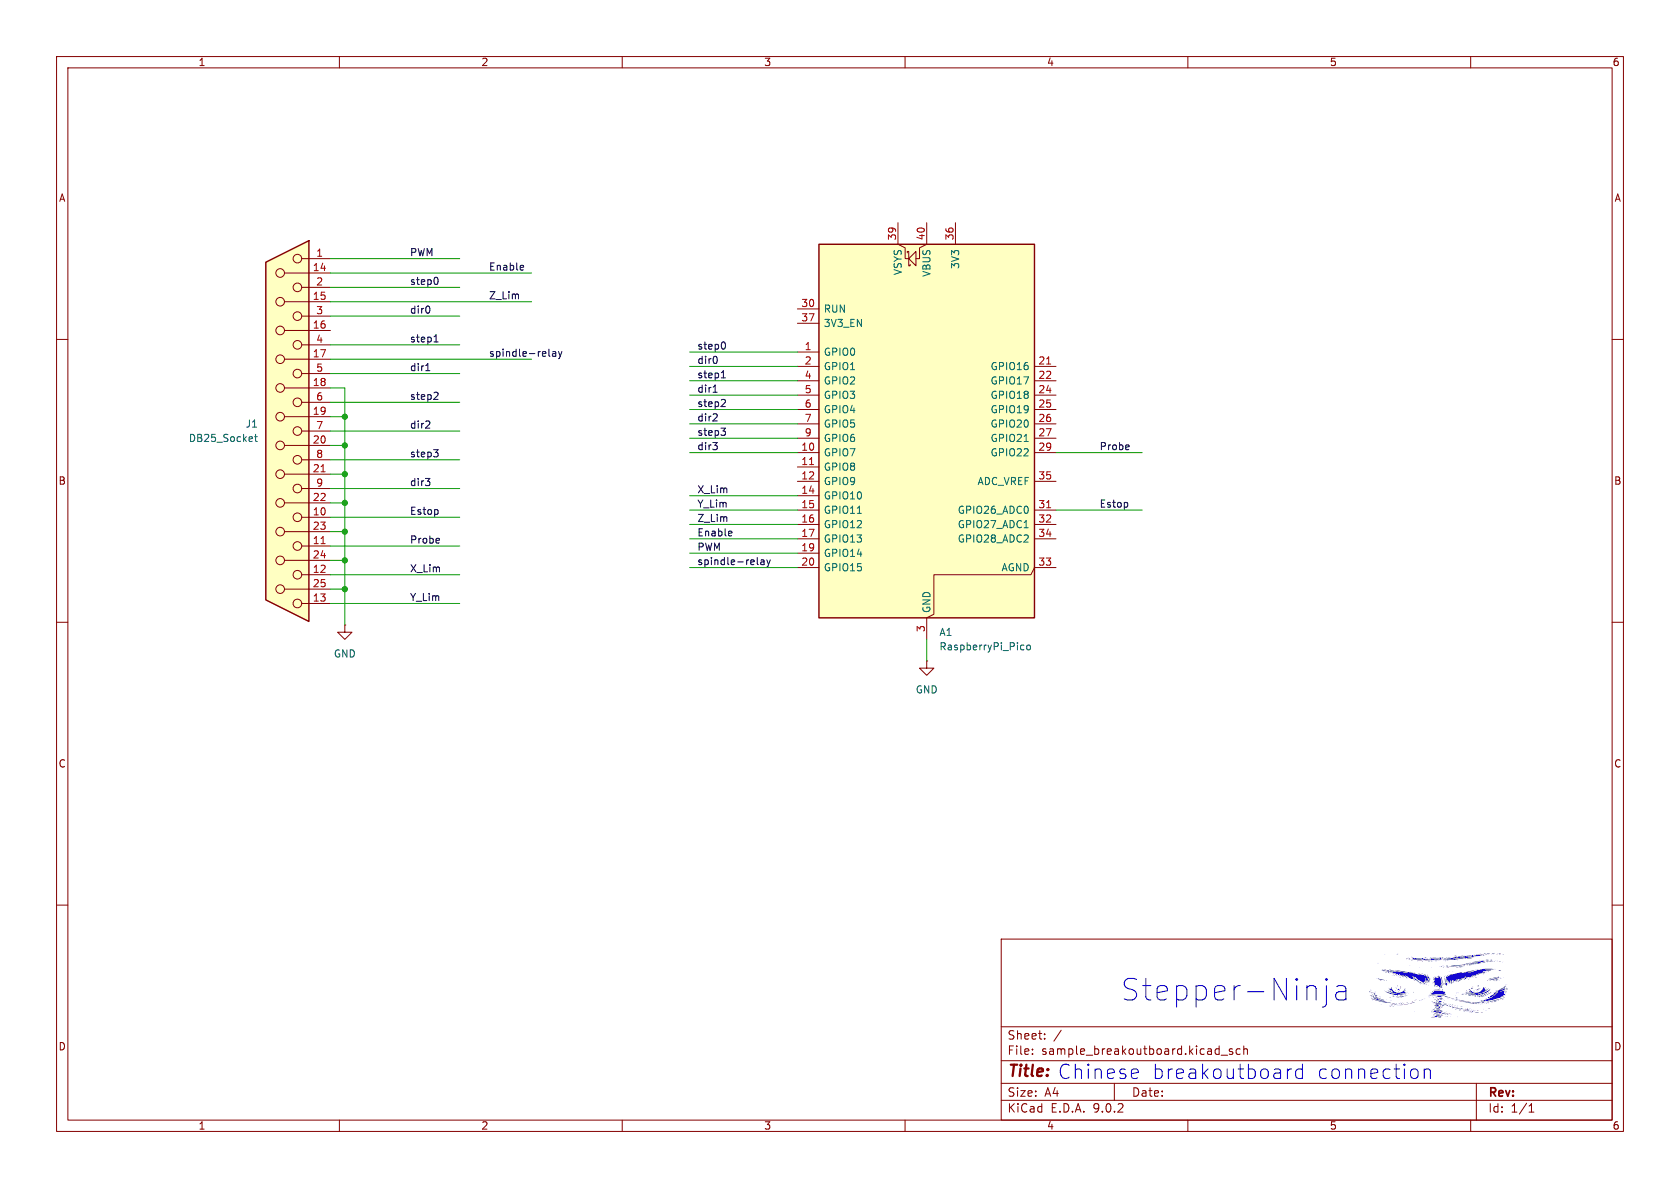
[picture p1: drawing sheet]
<svg xmlns="http://www.w3.org/2000/svg" width="297mm" height="210mm" viewBox="0 0 297 210" stroke-linecap="round" stroke-linejoin="round" font-family="sans-serif">
<defs><g id="words">
<text font-size="5.3" fill="#0000c2" x="198.2" y="177.1">Stepper-Ninja</text>
<g font-size="3.5" fill="#0000c2">
<text x="187" y="191">Chinese</text>
<text x="203.6" y="191">breakoutboard</text>
<text x="232.7" y="191">connection</text>
</g>
<text font-size="2.8" fill="#840000" x="178" y="190.9">Title:</text>
<g font-size="2.1" fill="#840000">
<text x="178" y="184">Sheet:</text>
<text x="178" y="186.7">File:</text>
<text x="184.1" y="186.7">sample_breakoutboard.kicad_sch</text>
<text x="178" y="196.9">KiCad</text>
<text x="178" y="194.1">Size:</text>
<text x="184.7" y="194.1">A4</text>
<text x="185.7" y="196.9">E.D.A.</text>
<text x="193.3" y="196.9">9.0.2</text>
<text x="200" y="194.1">Date:</text>
<text x="263" y="194.3">Rev:</text>
<text x="263" y="196.9">Id:</text>
<text x="267.1" y="196.9">1/1</text>
</g>
<g font-size="1.8" fill="#840000">
<text x="35" y="11.9">1</text>
<text x="85" y="11.9">2</text>
<text x="135" y="11.9">3</text>
<text x="185" y="11.9">4</text>
<text x="235" y="11.9">5</text>
<text x="285" y="11.9">6</text>
<text x="10.3" y="35.9">A</text>
<text x="285.3" y="35.9">A</text>
<text x="10.3" y="85.9">B</text>
<text x="285.3" y="85.9">B</text>
<text x="10.3" y="135.9">C</text>
<text x="285.3" y="135.9">C</text>
<text x="10.3" y="185.9">D</text>
<text x="285.3" y="185.9">D</text>
<text x="35" y="199.9">1</text>
<text x="85" y="199.9">2</text>
<text x="135" y="199.9">3</text>
<text x="185" y="199.9">4</text>
<text x="235" y="199.9">5</text>
<text x="285" y="199.9">6</text>
</g>
<g font-size="1.8" fill="#a90000">
<text x="55.8" y="45.5">1</text>
<text x="158.5" y="42.6" transform="rotate(-90 158.5 42.6)">39</text>
<text x="163.6" y="42.6" transform="rotate(-90 163.6 42.6)">40</text>
<text x="168.7" y="42.6" transform="rotate(-90 168.7 42.6)">36</text>
<text x="55.2" y="48">14</text>
<text x="55.2" y="53.1">15</text>
<text x="55.8" y="50.5">2</text>
<text x="55.2" y="58.2">16</text>
<text x="55.8" y="55.6">3</text>
<text x="141.6" y="54.4">30</text>
<text x="141.6" y="56.9">37</text>
<text x="55.2" y="63.2">17</text>
<text x="55.8" y="60.7">4</text>
<text x="55.8" y="65.8">5</text>
<text x="142.2" y="62">1</text>
<text x="142.2" y="64.5">2</text>
<text x="183.5" y="64.5">21</text>
<text x="55.2" y="68.3">18</text>
<text x="55.8" y="70.9">6</text>
<text x="142.2" y="67.1">4</text>
<text x="142.2" y="69.6">5</text>
<text x="183.5" y="67.1">22</text>
<text x="183.5" y="69.6">24</text>
<text x="55.2" y="73.4">19</text>
<text x="55.8" y="75.9">7</text>
<text x="142.2" y="72.1">6</text>
<text x="142.2" y="74.7">7</text>
<text x="142.2" y="77.2">9</text>
<text x="183.5" y="72.1">25</text>
<text x="183.5" y="74.7">26</text>
<text x="183.5" y="77.2">27</text>
<text x="55.2" y="78.5">20</text>
<text x="55.2" y="83.6">21</text>
<text x="55.8" y="81">8</text>
<text x="141.6" y="79.8">10</text>
<text x="141.6" y="82.3">11</text>
<text x="183.5" y="79.8">29</text>
<text x="55.2" y="88.6">22</text>
<text x="55.8" y="86.1">9</text>
<text x="141.6" y="84.8">12</text>
<text x="141.6" y="87.4">14</text>
<text x="141.6" y="89.9">15</text>
<text x="183.5" y="84.8">35</text>
<text x="183.5" y="89.9">31</text>
<text x="55.2" y="91.2">10</text>
<text x="55.2" y="93.7">23</text>
<text x="141.6" y="92.5">16</text>
<text x="141.6" y="95">17</text>
<text x="183.5" y="92.5">32</text>
<text x="183.5" y="95">34</text>
<text x="55.2" y="96.3">11</text>
<text x="55.2" y="98.8">24</text>
<text x="55.2" y="101.3">12</text>
<text x="141.6" y="97.5">19</text>
<text x="141.6" y="100.1">20</text>
<text x="183.5" y="100.1">33</text>
<text x="55.2" y="103.9">25</text>
<text x="55.2" y="106.4">13</text>
<text x="163.6" y="111.8" transform="rotate(-90 163.6 111.8)">3</text>
</g>
<g font-size="1.8" fill="#0f0f0f">
<text x="72.4" y="45.4">PWM</text>
<text x="86.4" y="47.9">Enable</text>
<text x="72.4" y="50.5">step0</text>
<text x="86.4" y="53">Z_Lim</text>
<text x="72.4" y="55.5">dir0</text>
<text x="72.4" y="65.7">dir1</text>
<text x="72.4" y="60.6">step1</text>
<text x="86.4" y="63.2">spindle-relay</text>
<text x="123.2" y="61.9">step0</text>
<text x="123.2" y="64.4">dir0</text>
<text x="72.4" y="70.8">step2</text>
<text x="123.2" y="69.5">dir1</text>
<text x="123.2" y="67">step1</text>
<text x="72.4" y="75.9">dir2</text>
<text x="123.2" y="72">step2</text>
<text x="123.2" y="77.1">step3</text>
<text x="123.2" y="74.6">dir2</text>
<text x="72.4" y="80.9">step3</text>
<text x="123.2" y="79.7">dir3</text>
<text x="194.3" y="79.7">Probe</text>
<text x="72.4" y="86">dir3</text>
<text x="123.2" y="89.8">Y_Lim</text>
<text x="123.2" y="87.3">X_Lim</text>
<text x="194.3" y="89.8">Estop</text>
<text x="72.4" y="91.1">Estop</text>
<text x="123.2" y="92.4">Z_Lim</text>
<text x="123.2" y="94.9">Enable</text>
<text x="72.4" y="96.2">Probe</text>
<text x="72.4" y="101.3">X_Lim</text>
<text x="123.2" y="97.4">PWM</text>
<text x="123.2" y="100">spindle-relay</text>
<text x="72.4" y="106.3">Y_Lim</text>
</g>
<g font-size="1.8" fill="#006464">
<text x="169.8" y="47.7" transform="rotate(-90 169.8 47.7)">3V3</text>
<text x="159.6" y="48.7" transform="rotate(-90 159.6 48.7)">VSYS</text>
<text x="164.7" y="49" transform="rotate(-90 164.7 49)">VBUS</text>
<text x="145.5" y="55.5">RUN</text>
<text x="145.5" y="58">3V3_EN</text>
<text x="145.5" y="63.1">GPIO0</text>
<text x="145.5" y="65.6">GPIO1</text>
<text x="175" y="65.6">GPIO16</text>
<text x="145.5" y="68.2">GPIO2</text>
<text x="145.5" y="70.7">GPIO3</text>
<text x="175" y="68.2">GPIO17</text>
<text x="175" y="70.7">GPIO18</text>
<text x="43.3" y="75.8">J1</text>
<text x="145.5" y="73.3">GPIO4</text>
<text x="145.5" y="75.8">GPIO5</text>
<text x="175" y="73.3">GPIO19</text>
<text x="175" y="75.8">GPIO20</text>
<text x="33.3" y="78.3">DB25_Socket</text>
<text x="145.5" y="78.3">GPIO6</text>
<text x="145.5" y="80.9">GPIO7</text>
<text x="145.5" y="83.4">GPIO8</text>
<text x="175" y="78.3">GPIO21</text>
<text x="175" y="80.9">GPIO22</text>
<text x="145.5" y="86">GPIO9</text>
<text x="145.5" y="88.5">GPIO10</text>
<text x="172.7" y="86">ADC_VREF</text>
<text x="145.5" y="91">GPIO11</text>
<text x="145.5" y="93.6">GPIO12</text>
<text x="169.2" y="91">GPIO26_ADC0</text>
<text x="169.2" y="93.6">GPIO27_ADC1</text>
<text x="145.5" y="96.1">GPIO13</text>
<text x="145.5" y="98.7">GPIO14</text>
<text x="145.5" y="101.2">GPIO15</text>
<text x="169.2" y="96.1">GPIO28_ADC2</text>
<text x="177" y="101.2">AGND</text>
<text x="164.7" y="108.5" transform="rotate(-90 164.7 108.5)">GND</text>
<text x="166" y="112.6">A1</text>
<text x="58.9" y="116.4">GND</text>
<text x="166" y="115.2">RaspberryPi_Pico</text>
<text x="161.8" y="122.8">GND</text>
</g>
</g></defs>
<g fill="none" stroke="#840000" stroke-width=".18">
<path d="M10 10h277v190h-277zM12 12h273v186h-273zM60 10v2M110 10v2M160 10v2M210 10v2M260 10v2M10 60h2M285 60h2M10 110h2M285 110h2M10 160h2"/>
<path d="M177 166h108v32h-108zM285 160h2M60 198v2M110 198v2M160 198v2M177 194.5h108M177 191.5h108M177 187.5h108M177 181.5h108M182.5 186.3v.1M182.5 185.5v.1M184.7 183.6v.1"/>
<path d="M184.7 182.8v.1M187.6 182.1l-1.3 2M197 191.5v3M210 198v2M215.9 186.5h1.1M217.9 185.5l-.4-.1-.2 .2 .1 .2 .5 .2v.3h-.6M219.2 185.5l-.4-.1-.3 .3v.4l.2 .2h.5M219.9 185.5l.2-.1 .4 .1v.9M219.9 184.9v1.5M260 198v2M261 191.5v6.5M270.3 196.6h.9"/>
<path d="M270.3 195.5l.4-.4v1.5"/>
</g>
<g fill="#1900ff">
<path d="M255.2 169.5h.4z"/>
<path d="M255.9 169.3h.6z"/>
<path d="M255.6 171l.1 .1z"/>
<path d="M255.8 171.1l.4-.1z"/>
<path d="M255.7 170.7h.3z"/>
<path d="M256.1 171.7h.1z"/>
<path d="M255.1 171l.2 .1z"/>
<path d="M255 169.7l1.9-.1 2.1-.4-2.3 .3h-1l1.5-.2-.6-.1 .8-.1h.3l-.5 .1h.6v-.1l.8-.2h.2l-.8 .3 1.9-.3h.2l-1 .3 1-.1h.1l-.1-.2h.2h.1v.1l.6-.2h1.4l-.1 .2v-.2l-.6 .1h-.1h.4l-1.5 .1v.2l-3.3 .5z"/>
<path d="M258.9 168.9h.1z"/>
<path d="M260.5 168.8h.2z"/>
<path d="M261 168.9h.4z"/>
<path d="M260.3 170.1l1.4-.2z"/>
<path d="M260.8 171.5l.2-.1z"/>
<path d="M260.4 170.5l.2-.1z"/>
<path d="M255.5 169.9h.1z"/>
<path d="M255.6 169.3h.2z"/>
<path d="M256.2 170.9l1.6-.1z"/>
<path d="M255.2 170.9h.2z"/>
<path d="M255.7 170.9h.3z"/>
<path d="M257.2 169l.3-.1z"/>
<path d="M255.9 176.5h.1z"/>
<path d="M257.4 176.3l.3 .1h-.3z"/>
<path d="M256 176.2l.4 .2z"/>
<path d="M260.1 174.6l.3 .1-.3 .1z"/>
<path d="M260.5 176l.2 .1z"/>
<path d="M258.7 171.8l.3 .1z"/>
<path d="M255.7 172.6h.2v.1l.2-.2 .1 .1 .1-.3 2-.4h.6l1.7-.4h.1l-1.2 .4h.5l2.1-.6h2l-1.6 .1 1.1 .1-.8 .1-.1 .1-.1-.1-.2 .1-.2-.1 .1 .2-.3 .1 .6 .1-1.4 .2h-.2v.2h-.5l.4 .1-.1 .1-.7-.1v.2l.4-.1-.4 .1h-.5l-.8 .5 .4-.7-1.5 1.1 .1-.2 .9-.5h-.2l-.5 .3-.1-.1 .1-.1h-.1l-.5 .6 .2-.5-.6 .4-.2-.4-.2 .9-.2-.3 .1 .1 .1-.4-.1 .1-.1-.2 .1-.1h-.1l-.2 .5-.2-.5-.1 .3v-.3l-.1-.2-.1 .5-.1-.3z"/>
<path d="M243.5 173l1.3 .3z"/>
<path d="M248.4 175.1h.1l-.1 .1z"/>
<path d="M248 175.4l.1-.1 .2 .2z"/>
<path d="M248.3 175.9l.2-.1z"/>
<path d="M248.9 175.6h.1z"/>
<path d="M243.8 176.2l.3 .1z"/>
<path d="M245.1 176.7h.1z"/>
<path d="M243.8 176.5l.3 .2z"/>
<path d="M260.5 169.3h.1z"/>
<path d="M244.2 176.7l.5 .1z"/>
<path d="M245 175.3l.8 .2a7.4 7.4 0 0 0 2.9 .1l-2 .3-1.1-.3z"/>
<path d="M246.4 175.4l.1 .1z"/>
<path d="M247.5 174.7l.2-.1z"/>
<path d="M245.6 174.7l.4 .2v-.4l.4 .7 .8 .3 .8-.2 .4-.6-.2 .6 .4 .1-1.2 .3-1.1-.1-.9-.5 .3 .2 .1-.1 .5 .3-.2-.2h.2l-.3-.2 .1-.1h-.4l-.1-.2 .2 .1z"/>
<path d="M247.5 174.4l.2 .1z"/>
<path d="M244.7 171.4l.4 .1z"/>
<path d="M244.9 171.8l.3 .1z"/>
<path d="M243.5 170.2h.2z"/>
<path d="M244.2 171.5l1 .2h-.2z"/>
<path d="M244.6 171.7l.1 .1z"/>
<path d="M244.4 171.4h.1z"/>
<path d="M259.6 170.4l2.2-.5h.7l-.9 .3h.3l-1.1 .2 .6-.2-1.6 .3z"/>
<path d="M262.6 176.5h.3z"/>
<path d="M262.5 174.6h.1z"/>
<path d="M262.4 175.7l.3 .2-.2-.1-.1 .1z"/>
<path d="M262.5 177.2h.1z"/>
<path d="M262.7 177.2h.1z"/>
<path d="M263 177.3h.3z"/>
<path d="M261.9 177.2h.5z"/>
<path d="M262.9 177.1h.4z"/>
<path d="M262.3 177.4h.3z"/>
<path d="M262.4 176l.1 .1z"/>
<path d="M263 176.6l.1 .2-.2 .1z"/>
<path d="M262.5 176h.3z"/>
<path d="M262.6 175.6l.5 .2z"/>
<path d="M265.6 176.5l.4-.2z"/>
<path d="M265.2 176.6l.3-.1z"/>
<path d="M265.2 176.1l.1-.1z"/>
<path d="M265 176.3l.2-.1z"/>
<path d="M266.3 174.6v.4z"/>
<path d="M266.2 175.2l.1 .2-.2 .1z"/>
<path d="M266.5 174.8v.2z"/>
<path d="M265 173.3h.1z"/>
<path d="M256.7 171.7h.3z"/>
<path d="M255.8 172.4h.2z"/>
<path d="M260.8 172.8l.3-.1z"/>
<path d="M261.1 172.3h.4z"/>
<path d="M259.5 173.1l.3-.1z"/>
<path d="M260.3 172.9h.2z"/>
<path d="M259.6 172.8h.4z"/>
<path d="M259.3 172.9h.1z"/>
<path d="M261.1 174.9h.3z"/>
<path d="M261.2 174.9h.1z"/>
<path d="M261.3 175.1h.1z"/>
<path d="M257.2 172.3l1.1-.3z"/>
<path d="M263.1 176.2h.3l.1-.1 .4-.1-.1-.1 .4-.2-.1-.2 .5-.2-.8 .8-.7 .3z"/>
<path d="M265.5 176.7l.4-.1z"/>
<path d="M262.1 175.8l.1 .1 .1 .3z"/>
<path d="M261.8 176.1v.1z"/>
<path d="M263.3 177l1.8-.4z"/>
<path d="M261.8 176.9h.5l-.2-.1 1.5-.4 1.2-1v-.2l.3-.2v-.2l.7-.2v-.1l.4-.2-.3 .3-.7 .3 .9-.1-.1 .2h-.3l-.5 .3 .6-.2 .2 .3-.1-.1-.1 .3 .2 .1 .1-.1v.2l-.7 .4 .6-.2-3 .9-.4 .1v-.2l-.2 .2h-.4z"/>
<path d="M264.1 177.1l.5-.1z"/>
<path d="M264.8 176.9h.2z"/>
<path d="M264.7 176.1l.1-.1z"/>
<path d="M264.3 176.4l.1 .1z"/>
<path d="M246.7 176h.1z"/>
<path d="M247 174.9h.2z"/>
<path d="M244 173.3h.2z"/>
<path d="M245.1 173.3l.1 .1z"/>
<path d="M246.1 177.3l.6 .1z"/>
<path d="M246.8 177.4h.2z"/>
<path d="M246.4 177.6l.5 .1z"/>
<path d="M245.9 177.5l.4 .1z"/>
<path d="M246.8 176.2h.5l-.1 .2z"/>
<path d="M246.2 176l.2-.1-.1 .2h.2h-.3z"/>
<path d="M246.7 174.6l.2 .2z"/>
<path d="M247.3 174.9h.1z"/>
<path d="M247.2 175.2v.1z"/>
<path d="M247.3 175.1l.2 .1z"/>
<path d="M249.6 177h.2z"/>
<path d="M250.3 176.7h.1l-.2 .2z"/>
<path d="M251.5 173.4h.3l-.3 .2z"/>
<path d="M251.5 174.1h.1z"/>
<path d="M244.1 177.6h.1z"/>
<path d="M242.6 176.5h.2z"/>
<path d="M242.6 176.9h.1z"/>
<path d="M243.3 176.1l.1 .2z"/>
<path d="M242.5 176.5l1.5 .5 .7 .1 .3-.1 1 .3a6.9 6.9 0 0 1-3.6-.8z"/>
<path d="M242.7 176.1l.4 .4h.2l.1 .1 1.6 .5-2.1-.5-.2-.3z"/>
<path d="M245.6 177.7h.2z"/>
<path d="M245.8 176.9h.2z"/>
<path d="M246.1 177.7h.1z"/>
<path d="M243.1 175.9l.4 .1-.3 .1z"/>
<path d="M243.1 176.1l.2 .2h.2l.2 .3-.5-.3z"/>
<path d="M243.8 176.4l.2 .1z"/>
<path d="M245.6 176.3h.3z"/>
<path d="M242.3 175h.1z"/>
<path d="M246.9 168.7l.3-.1z"/>
<path d="M244.7 168.8h.2z"/>
<path d="M242.8 175.5l.3 .1-.1 .3v-.3z"/>
<path d="M242.6 175.8l.3 .1z"/>
<path d="M242.6 175.7h.1z"/>
<path d="M242.5 175.7h.1z"/>
<path d="M249 169.6h.4z"/>
<path d="M248.6 169.6h.1z"/>
<path d="M249.5 169.8l.3 .1z"/>
<path d="M248.9 169.4h.4v.1z"/>
<path d="M248.6 169.4h.3z"/>
<path d="M246.4 172.4h.2z"/>
<path d="M249.5 172.9h.3z"/>
<path d="M245.1 171.5l1.6 .3h.1l-1.2-.4 .6 .2 2.6 .4h.3l-2.5-.5 3.6 .5h.1l-.5 .1 1.3 .3-.3-.3 1.1 .4-.1-.3h.1l.6 .6-.1 .1 .1 .5 .2-.2-.2-.5h.1l.2 1-.1-.4-.2 .4-.2-.7v.6l-.1 .2v-.4l-.3-.5 .2 .9h-.1l-.1-.4h-.1l.1 .2-.2-.1 .1 .5-.3-.3-.7-.4-.1-.2h-.2l-.1-.1h.2l-.3-.2v-.1l-.7-.2 .3 .4-.1 .2-1.3-.7 .3 .5-.1 .1-.5-.5-.3-.1 .3 .4-.9-.7 .3 .5-.6-.4-1.6-.5 .3 .1-.2 .1 .1 .2z"/>
<path d="M249.2 171.8h.2z"/>
<path d="M249 172.6l.2 .1z"/>
<path d="M248.8 172.2l.9 .2-.4 .1v-.2z"/>
<path d="M249.3 172.8h.1z"/>
<path d="M249.1 172h.2z"/>
<path d="M249.5 169.1l.3 .2z"/>
<path d="M246.5 177.8h.1z"/>
<path d="M247 177.6l.2 .1z"/>
<path d="M247.3 177.4h.2z"/>
<path d="M246.1 177.9l.3 .1z"/>
<path d="M250.3 172.5h.3z"/>
<path d="M250.1 172.5h.1z"/>
<path d="M247.5 177.2h.1z"/>
<path d="M247.6 177.4h.3z"/>
<path d="M248 177.4l.2-.1z"/>
<path d="M248.6 177.3l.3-.1z"/>
<path d="M245.6 177.9h.3z"/>
<path d="M251.3 172.1h.3z"/>
<path d="M251.4 172.6l.2 .2z"/>
<path d="M252.3 172.2l.1 .1z"/>
<path d="M251 173.1h.3z"/>
<path d="M250.9 172.9h.1z"/>
<path d="M250.7 172.6h.3z"/>
<path d="M250 172.3h.1z"/>
<path d="M250 178.9h.1z"/>
<path d="M250.9 176.9l.2-.1z"/>
<path d="M251.4 176.7h.2z"/>
<path d="M251.7 176.6h.1z"/>
<path d="M251.8 176.5h.2z"/>
<path d="M242.2 175.9l.5 .3z"/>
<path d="M249.9 173.2l.3 .1z"/>
<path d="M249.9 172.7l1 .9-.7-.4z"/>
<path d="M249.7 172.5h.1z"/>
<path d="M246 172.4h.2z"/>
<path d="M245.8 171.9h.2z"/>
<path d="M246.6 172.1l.4 .4z"/>
<path d="M246.9 172l.2 .1z"/>
<path d="M247.7 172h.2z"/>
<path d="M247.6 172.1l.8 .2v.1l-.1 .1-.1-.2h-.4z"/>
<path d="M247.4 172.7l.2 .1z"/>
<path d="M249.2 170.6h.1z"/>
<path d="M257.6 175.5l.1-.1-.2 .2z"/>
<path d="M259.4 178.8h.2z"/>
<path d="M259.6 178.9h.2z"/>
<path d="M258.4 175.8h.4z"/>
<path d="M258.9 175.8h.4z"/>
<path d="M259.8 175.9v.2z"/>
<path d="M258.7 175.6h.2z"/>
<path d="M258.5 175.6h.1z"/>
<path d="M259.2 178.8h.2z"/>
<path d="M257.7 177.8h.1z"/>
<path d="M257.1 176.8l.5 .1z"/>
<path d="M257.4 176.6l.3 .1z"/>
<path d="M257.2 177.7h.1z"/>
<path d="M255 175.4h.4z"/>
<path d="M253.4 176.3h.1z"/>
<path d="M252.8 175.5h.6l-.1-.3 .2 .2v-.2h.2h1.2l.5 .1 .1 .2-.1 .1 .1 .1h-.2l.3 .2-.4-.1a5.6 5.6 0 0 0-2.5 .2l.6-.3z"/>
<path d="M259.8 178.3h.2z"/>
<path d="M257.4 172.4h.1z"/>
<path d="M257.1 172.6h.3z"/>
<path d="M260.2 178.8l.2 .1z"/>
<path d="M260.1 178.5h.1z"/>
<path d="M259.9 178.7h.2z"/>
<path d="M259.9 178.9l.4 .1z"/>
<path d="M254 176.1h1.1l-.4 .1 .2 .1h-.1z"/>
<path d="M257.9 176.9l1.1 .2z"/>
<path d="M257.9 178.5l.4 .1z"/>
<path d="M258.2 178.2l.5 .1z"/>
<path d="M257.9 176.7l2.2 .5z"/>
<path d="M259 177.1l1.3 .2z"/>
<path d="M258.2 177.9h.4z"/>
<path d="M259.4 178.4l.4 .1z"/>
<path d="M258.7 178.5l1.1 .2z"/>
<path d="M253.6 175.2v.2z"/>
<path d="M253.1 177h.2z"/>
<path d="M253.5 176.7h.4z"/>
<path d="M251 173.9l.2 .1z"/>
<path d="M251.2 173.3h.1l.1 .2z"/>
<path d="M251 173.7l-.1 .1z"/>
<path d="M251.1 173.7l.3 .2z"/>
<path d="M247.2 171.9l.2-.1-.2 .2z"/>
<path d="M253.3 177.3l.4-.2-.1 .2z"/>
<path d="M253.2 176.1l.7-.2z"/>
<path d="M253.7 176.2h.2z"/>
<path d="M253.8 176.3h.2z"/>
<path d="M254.1 176.7h.2l.1 .1h-.2z"/>
<path d="M254.5 176.7h.5z"/>
<path d="M254 176.8v.1l.8 .1 .1 .2-.2-.1v.1h-.5l.2-.2h-.4z"/>
<path d="M254.3 176.5h.8z"/>
<path d="M254.1 176.5h.1z"/>
<path d="M254.8 175.1h.3z"/>
<path d="M249.2 177.4l.9-.2z"/>
<path d="M255.2 177.1h.1z"/>
<path d="M255.1 176.8h.1z"/>
<path d="M255.3 177.3l.1 .1z"/>
<path d="M248.4 176l.1 .1z"/>
<path d="M247.8 176.1h.5l-.4 .2z"/>
<path d="M247.4 176.2l.3-.1 .1 .2z"/>
<path d="M247.3 177.6h.8z"/>
<path d="M248.2 177.6l.9-.2z"/>
<path d="M252.9 175.7h.2z"/>
<path d="M252.7 175.7l.1 .2z"/>
<path d="M252.6 176.3l.2-.1z"/>
<path d="M252.2 172.4l.3 .1v.2z"/>
<path d="M253.8 177.1h.3l-.3 .1z"/>
<path d="M257.2 176.6h.1z"/>
<path d="M256 176.6h.2z"/>
<path d="M257.1 177.8l.1 .1z"/>
<path d="M257.5 178l.2 .1z"/>
<path d="M257.2 178.4h.3z"/>
<path d="M256.3 177.9l.3 .1z"/>
<path d="M256.8 177.9l1.5 .5-1.3-.3-.2 .1z"/>
<path d="M254.7 179.3h.2z"/>
<path d="M255.1 179h.1z"/>
<path d="M254.9 179.1l.7 .2-.6-.1z"/>
<path d="M256.5 176.4l.6 .2z"/>
<path d="M255.6 178.9h.1z"/>
<path d="M254.8 179.5l.4 .1z"/>
<path d="M255.4 179.6h.1z"/>
<path d="M253.6 178.2h.2z"/>
<path d="M253 178.7h.3z"/>
<path d="M253.3 178.5l.3-.1z"/>
<path d="M254.4 178.4h.1z"/>
<path d="M256.1 179.2l.4 .1z"/>
<path d="M257.7 176.9h.1z"/>
<path d="M256.1 177.5h.1z"/>
<path d="M256.3 177.5h.2z"/>
<path d="M256.8 177.6h.1z"/>
<path d="M255.7 179.3l.4 .1z"/>
<path d="M256.6 179.3h.1z"/>
<path d="M253.3 178.9l.3-.1-.1-.1 .2-.1h.8l-.8 .1 .8 .1-1.2 .2z"/>
<path d="M256.3 179.6h.1z"/>
<path d="M255.4 179l.7 .2z"/>
<path d="M258.7 178.7l.3 .1z"/>
<path d="M258.4 178.5h.1z"/>
<path d="M257.6 179.8h.1z"/>
<path d="M255.5 177.4h.2z"/>
<path d="M256.8 176.7h.2z"/>
<path d="M257.4 171h.4z"/>
<path d="M259.6 170.6l.8-.1z"/>
<path d="M258.8 169.5l.4-.1z"/>
<path d="M258.5 169.5h.1z"/>
<path d="M258.8 170.4h.2z"/>
<path d="M257.7 169.8h.1z"/>
<path d="M256.5 170.7l2.6-.2-1.5 .2z"/>
<path d="M257.9 170.8h.7z"/>
<path d="M257.8 171l.9-.1z"/>
<path d="M258.8 170.7h.1z"/>
<path d="M259.2 170.5h.3z"/>
<path d="M258.7 172.1l.2 .1z"/>
<path d="M256 172.8l.3-.1z"/>
<path d="M256.3 172.5l.6-.2z"/>
<path d="M255.7 172.8l.1 .1z"/>
<path d="M257.2 173.2l.2-.1z"/>
<path d="M257.6 172.8l.3-.1z"/>
<path d="M253.6 177.6h1.1l.7 .2-.6-.2-.1 .2-.1-.1-.3-.1-.1 .1h.2l-.1 .1h-.5h-.2l.2-.1z"/>
<path d="M253.9 178.3l.7 .1h-.6z"/>
<path d="M253.5 179.1l1.2-.3 .1 .1-.1-.4 .3 .3h-.1l-.1 .3-.6-.1v.1z"/>
<path d="M253.8 179.3h.9z"/>
<path d="M253.2 179.7h.1z"/>
<path d="M253.8 179.5h.9z"/>
<path d="M253 179.9l.8-.2-.2-.1 1.3 .1-.3 .2h-.3l.1-.1h.2l-.3-.1z"/>
<path d="M255.1 177.5l.9 .2-.1 .1z"/>
<path d="M253.7 178h1.3h-.4l-.2 .2h-.1l.1-.1-.2-.1-.5 .1 .2-.1z"/>
<path d="M255.1 177.2l.1 .1z"/>
<path d="M253.6 177.3h1.1l.1 .1h-1z"/>
<path d="M253.9 177.6l.3 .1z"/>
<path d="M254.9 177.8l.2 .1z"/>
<path d="M259.4 169.4h.8z"/>
<path d="M259.1 170.4l1.1-.2z"/>
<path d="M262 170.2l.6-.1z"/>
<path d="M263.5 169.6h.3z"/>
<path d="M264.8 168.5l.2 .1z"/>
<path d="M264.6 168.8h.2z"/>
<path d="M265.7 168.7l.1 .1z"/>
<path d="M262.7 169.7l.5-.1z"/>
<path d="M262.6 169.9l.6-.1-.4 .2z"/>
<path d="M263.1 170h.9z"/>
<path d="M261.9 169.9h.1z"/>
<path d="M261.8 175.9l.4 .4z"/>
<path d="M261.6 177h.1z"/>
<path d="M261.2 176l.1 .2z"/>
<path d="M261.4 176l.2 .3z"/>
<path d="M259 175.4l.5 .1z"/>
<path d="M259.2 175.1l.2 .1h-.2z"/>
<path d="M259.4 175.3h.1z"/>
<path d="M262.1 172.2l.4-.2z"/>
<path d="M262.3 168.6h.4z"/>
<path d="M264.3 169.8h.1z"/>
<path d="M264.9 171.5l.5 .1z"/>
<path d="M265 170h.3z"/>
<path d="M265.6 170.1h.1z"/>
<path d="M265.7 169.9h.1z"/>
<path d="M264.6 169.8h.2z"/>
<path d="M264.6 170h.3z"/>
<path d="M259.6 174.9l.2-.1 .5 .5 .7 .2 .8-.3 .5-.7h.1l-.2 .2h.3l.1 .1-.1 .4 .7-.5-.8 .6-1.3 .4h.2a3.6 3.6 0 0 0 2.1-.8l.1-.1-.7 .7-1.1 .3v.2l-.2-.2-1 .1-1.4-.3 1.9 .1-1.4-.2 1.3 .1-1.2-.2 .1-.2 .2 .2-.1-.2z"/>
<path d="M261.9 171.7h.2z"/>
<path d="M261.2 171.9h.1z"/>
<path d="M261.1 171.4l.3-.1z"/>
<path d="M261.5 171.8l.4 .1-.3 .1z"/>
<path d="M263 171.8h.2z"/>
<path d="M262.6 171.8h.1z"/>
<path d="M263.2 171.3h.1z"/>
<path d="M263.4 169.8h.4z"/>
<path d="M263.8 172.9l.9-.2z"/>
<path d="M264.5 173.4h.2z"/>
<path d="M264.2 173.4h.2z"/>
<path d="M263.9 173.3l.9-.2 .1 .1-.2-.1-.2 .2z"/>
<path d="M263.3 173.2l1.4-.4 .2-.2 .1 .1-.7 .4z"/>
<path d="M264.4 175.1l.4 .1z"/>
<path d="M262.9 173.3h.2z"/>
<path d="M263.4 175.4h.3z"/>
<path d="M263 175.5l.5 .1z"/>
<path d="M265.5 174.5h.2z"/>
<path d="M265.4 175.4l.4-.1z"/>
<path d="M265.3 175.7l.2-.1-.1 .1z"/>
<path d="M265.1 172.9h.1v.2z"/>
<path d="M261.1 178.6h.3z"/>
<path d="M261.7 174.7h.1z"/>
<path d="M261.4 174.8h.2l-.2 .1z"/>
<path d="M259.9 175.9l.2 .1z"/>
<path d="M261.8 179h.3z"/>
<path d="M262.6 178.7h.2z"/>
<path d="M262.2 178.4h.2z"/>
<path d="M263 178.3l.4-.1z"/>
<path d="M260.5 178.9h.1z"/>
<path d="M260.8 178.6h.1z"/>
<path d="M262.6 168.8h.3z"/>
<path d="M260.4 178.5l.3 .1z"/>
<path d="M260.7 178.9l.7 .1z"/>
<path d="M260.6 177.4h.6z"/>
<path d="M260.2 177.2l1.7 .1z"/>
<path d="M261.9 177.5h.2z"/>
<path d="M263.1 173.1l.6-.1z"/>
<path d="M264.9 173h.1z"/>
<path d="M255.7 173.5v.2z"/>
<path d="M253.4 173v.3z"/>
<path d="M253.8 174.3l.4 .1z"/>
<path d="M254.4 174.2l.1 .1z"/>
<path d="M254.4 174.8h.1z"/>
<path d="M253.3 175h1.4z"/>
<path d="M255.4 173.8l.1 .3z"/>
<path d="M255.6 173.9l.2 .2z"/>
<path d="M256.3 173.3l-.1 .3z"/>
<path d="M256.9 173.5l-.1 .3z"/>
<path d="M254.7 172.7l.6 1.4-.3-.3z"/>
<path d="M254 175.9h1l.9 .4z"/>
<path d="M254.2 176.1h.4z"/>
<path d="M254.5 174l.2 .2z"/>
<path d="M254.3 173.5v.2z"/>
<path d="M254.6 173v.1z"/>
<path d="M254.8 173.7l.1 .1 .1 .4z"/>
<path d="M253.8 172.7l.2 .2h.4l-.3-.1 .3-.1h-.4l.4-.2 .4 .8-.1 .3h.2l-.2 .2 .3 .6-.4-.2v.1l.4 .4-1.1-.7v.2l-.2-.1v.2l-.1-.1 .1-.5-.1 .2-.1-.3 .2-.4-.1 .1v-.3z"/>
<path d="M253.9 173.5l.1 .4-.2-.1z"/>
<path d="M254.5 172.5l.1 .1z"/>
<path d="M254.1 173.9l.2 .3z"/>
<path d="M253.9 172.7l.2 .1z"/>
<path d="M253.6 172.7h.1z"/>
<path d="M253.9 173v.3z"/>
<path d="M253 173l-.1 .2z"/>
<path d="M254.7 170.9l.3-.1z"/>
<path d="M251.8 169.4l.4-.1z"/>
<path d="M254.8 169.5h.4z"/>
<path d="M254.9 169.2l.3 .1h-.3z"/>
<path d="M255.1 169.9h.2z"/>
<path d="M254.9 170.7h.4z"/>
<path d="M251.6 169.8h.1z"/>
<path d="M254.5 170.9h.1z"/>
<path d="M263.7 168.8h.1z"/>
<path d="M263.1 168.8h.2z"/>
<path d="M263.8 168.6h.5z"/>
<path d="M264 168.8h.1z"/>
<path d="M264.1 168.5h.1z"/>
<path d="M262.8 168.6h.6z"/>
<path d="M261.6 168.6h.1z"/>
<path d="M253 171h.1z"/>
<path d="M255.4 172.8l.2 1z"/>
<path d="M248.9 169.2h.1z"/>
<path d="M250.5 169.7l.9 .1z"/>
<path d="M250.5 169.9h.2z"/>
<path d="M251.5 169.9l-.1 .1z"/>
<path d="M250.9 171l.1 .1z"/>
<path d="M251.8 169.8l.5 .1z"/>
<path d="M252.4 169.9h.4z"/>
<path d="M254.3 169.9h.2z"/>
<path d="M253.7 169.9h.3z"/>
<path d="M253 169.9h.3z"/>
<path d="M253.1 169.3h.9z"/>
<path d="M253.3 169.6h.1z"/>
<path d="M252.2 169.5h.2z"/>
<path d="M249.5 169.6l.7-.1h-.3l.3-.1h-.2h1.3l.3-.1-.1 .1 .2 .2 .3-.1v.1h1.1l-.1-.2h1.5h.2l-.1-.1h.2l-.1 .3h-1.2l1.4 .1h-2.6l-.8-.1v-.1h-1h-.2l1.1 .2z"/>
<circle cx="260.3" cy="176" r=".07"/>
<circle cx="244.1" cy="176.5" r=".04"/>
<circle cx="265.8" cy="172.8" r=".04"/>
<circle cx="243.4" cy="173" r=".04"/>
<circle cx="248.7" cy="175.4" r=".04"/>
<circle cx="247.6" cy="176" r=".06"/>
<circle cx="248.7" cy="176" r=".1"/>
<circle cx="247.8" cy="175.9" r=".08"/>
<circle cx="262.8" cy="174.8" r=".04"/>
<circle cx="263.6" cy="176.1" r=".1"/>
<circle cx="262.8" cy="177.3" r=".05"/>
<circle cx="266.2" cy="175.9" r=".04"/>
<circle cx="265.6" cy="175.9" r=".05"/>
<circle cx="266.5" cy="174.7" r=".04"/>
<circle cx="266.3" cy="174.5" r=".04"/>
<circle cx="266.1" cy="174.1" r=".04"/>
<circle cx="265.4" cy="173" r=".04"/>
<circle cx="261.1" cy="175.2" r=".07"/>
<circle cx="260.4" cy="174.5" r=".05"/>
<circle cx="261.3" cy="174.3" r=".12"/>
<circle cx="260.9" cy="174.9" r=".05"/>
<circle cx="260.6" cy="175.2" r=".06"/>
<circle cx="263.8" cy="177.2" r=".05"/>
<circle cx="264.6" cy="176.2" r=".06"/>
<circle cx="247" cy="174.3" r=".06"/>
<circle cx="246.8" cy="175.1" r=".06"/>
<circle cx="244.9" cy="175.3" r=".05"/>
<circle cx="245.5" cy="174.7" r=".04"/>
<circle cx="244.8" cy="175.2" r=".04"/>
<circle cx="247.1" cy="175.1" r=".05"/>
<circle cx="250" cy="176.9" r=".05"/>
<circle cx="249.9" cy="175.4" r=".06"/>
<circle cx="252.6" cy="174.1" r=".05"/>
<circle cx="252.1" cy="174" r=".07"/>
<circle cx="245.9" cy="177.7" r=".05"/>
<circle cx="243.1" cy="175.3" r=".05"/>
<circle cx="242.9" cy="176" r=".04"/>
<circle cx="251.7" cy="172.2" r=".04"/>
<circle cx="243.7" cy="176.4" r=".04"/>
<circle cx="242.4" cy="176.3" r=".04"/>
<circle cx="242.4" cy="175.4" r=".09"/>
<circle cx="242.2" cy="175.3" r=".1"/>
<circle cx="242.3" cy="175.2" r=".05"/>
<circle cx="242.7" cy="175.5" r=".07"/>
<circle cx="249.7" cy="172.1" r=".09"/>
<circle cx="248" cy="172" r=".04"/>
<circle cx="247.9" cy="177.2" r=".04"/>
<circle cx="248.9" cy="172.4" r=".04"/>
<circle cx="250.9" cy="173.1" r=".04"/>
<circle cx="251.3" cy="176.8" r=".05"/>
<circle cx="246.3" cy="172.2" r=".12"/>
<circle cx="247" cy="171.9" r=".08"/>
<circle cx="259.6" cy="175.9" r=".07"/>
<circle cx="257.9" cy="175.5" r=".04"/>
<circle cx="254.9" cy="175.6" r=".04"/>
<circle cx="254.1" cy="175.4" r=".08"/>
<circle cx="258" cy="172.3" r=".06"/>
<circle cx="257.5" cy="172.8" r=".05"/>
<circle cx="260.5" cy="177.4" r=".09"/>
<circle cx="251.5" cy="173.8" r=".04"/>
<circle cx="247.2" cy="172.5" r=".04"/>
<circle cx="255.4" cy="176.9" r=".04"/>
<circle cx="247.1" cy="176" r=".06"/>
<circle cx="258" cy="172.7" r=".04"/>
<circle cx="253.8" cy="175.4" r=".04"/>
<circle cx="252.5" cy="176.1" r=".05"/>
<circle cx="255.1" cy="179.3" r=".04"/>
<circle cx="255.8" cy="179.7" r=".08"/>
<circle cx="253.1" cy="178.9" r=".04"/>
<circle cx="256.2" cy="177.9" r=".06"/>
<circle cx="256.2" cy="177.7" r=".04"/>
<circle cx="256.7" cy="177.8" r=".05"/>
<circle cx="259.2" cy="178.4" r=".08"/>
<circle cx="256" cy="173" r=".1"/>
<circle cx="254.6" cy="178.3" r=".04"/>
<circle cx="253.5" cy="179.4" r=".07"/>
<circle cx="255" cy="174.9" r=".07"/>
<circle cx="253.5" cy="177.4" r=".04"/>
<circle cx="259.4" cy="170.7" r=".06"/>
<circle cx="264.1" cy="170" r=".07"/>
<circle cx="265" cy="168.6" r=".04"/>
<circle cx="262.9" cy="170.1" r=".05"/>
<circle cx="260.8" cy="176.1" r=".1"/>
<circle cx="264.3" cy="171.3" r=".04"/>
<circle cx="262.8" cy="171.8" r=".05"/>
<circle cx="265" cy="175.6" r=".1"/>
<circle cx="265.2" cy="175.5" r=".06"/>
<circle cx="266" cy="175.2" r=".06"/>
<circle cx="265.8" cy="175.7" r=".11"/>
<circle cx="266.4" cy="174" r=".04"/>
<circle cx="261.4" cy="177.5" r=".05"/>
<circle cx="261.7" cy="177.5" r=".04"/>
<circle cx="253.3" cy="173.8" r=".05"/>
<circle cx="254.5" cy="174.6" r=".08"/>
<circle cx="255.8" cy="173.6" r=".04"/>
<circle cx="253.4" cy="172.8" r=".04"/>
<circle cx="255.8" cy="173.3" r=".04"/>
<circle cx="256.2" cy="173.8" r=".05"/>
<circle cx="256" cy="173.8" r=".07"/>
<circle cx="256.5" cy="172.9" r=".04"/>
<circle cx="254.1" cy="173.7" r=".04"/>
<circle cx="253.6" cy="174.4" r=".05"/>
<circle cx="254.3" cy="173.4" r=".05"/>
<circle cx="253.4" cy="173.6" r=".07"/>
<circle cx="253.4" cy="172.9" r=".04"/>
<circle cx="254" cy="173.4" r=".04"/>
<circle cx="252.9" cy="169.3" r=".06"/>
<circle cx="252.8" cy="169.5" r=".05"/>
<circle cx="254.2" cy="169.3" r=".04"/>
<circle cx="254.4" cy="169.3" r=".04"/>
<circle cx="261.5" cy="169.7" r=".04"/>
<circle cx="255.5" cy="172.4" r=".04"/>
<circle cx="249.7" cy="169.4" r=".04"/>
<circle cx="257.3" cy="176" r=".04"/>
</g>
<path d="M144.8 43.2h38.1v66h-38.1z" fill="#ffffc2"/>
<path d="M144.8 43.2h38.1v66h-38.1z" fill="none" stroke="#840000" stroke-width=".25"/>
<g fill="none" stroke="#840000" stroke-width=".18">
<path d="M158.7 39.4v3.8l1.3 .6v1.9h.7M163.8 39.4v3.8l-1.2 .6v1.9h-.7M168.9 39.4v3.8M141 54.6h3.8M141 57.2h3.8M160.4 44.7v-.2h.3v2.5h.2v-.3M160.7 45.7l1.2-1.2v2.5zM141 62.2h3.8M141 64.8h3.8M141 67.3h3.8M141 69.9h3.8M141 72.4h3.8"/>
<path d="M141 74.9h3.8M141 77.5h3.8M182.9 64.8h3.8M182.9 67.3h3.8M182.9 69.9h3.8M182.9 72.4h3.8M182.9 74.9h3.8M182.9 77.5h3.8M141 80h3.8M141 82.6h3.8M141 85.1h3.8M141 87.6h3.8"/>
<path d="M141 90.2h3.8M141 92.7h3.8M141 95.3h3.8M141 97.8h3.8M182.9 80h3.8M182.9 85.1h3.8M182.9 90.2h3.8M182.9 92.7h3.8M182.9 95.3h3.8M61 110.5v1.3h1.2l-1.2 1.2-1.3-1.2h1.3M61 110.5h.1M141 100.3h3.8"/>
<path d="M163.8 116.8v1.3h1.3l-1.3 1.3-1.2-1.3h1.2M163.8 116.8h.1M186.7 100.3h-3.8l-.7 1.3h-17.1v7l-1.3 .6v3.8"/>
</g>
<path d="M185 64.4h.8M143.1 82.1h.7M185 89.8h.8" fill="none" stroke="#a90000" stroke-width=".18"/>
<path d="M181.1 78h.7M151.6 90.7h.7M181.1 93.3h.7M180.7 114l.3 .1M181 114.8l-.3 .1M181.6 114.2l.1-.2 .4 .2 .1 .4-.1 .2-.4 .1-.1-.1z" fill="none" stroke="#006464" stroke-width=".18"/>
<path d="M47 46.4l7.6-3.9v67.4l-7.6-3.9z" fill="#ffffc2"/>
<path d="M47 46.4l7.6-3.9v67.4l-7.6-3.9z" fill="none" stroke="#840000" stroke-width=".25"/>
<g fill="none" stroke="#840000" stroke-width=".18">
<path d="M50.3 48.3h8.1M50.3 53.3h8.1M50.3 58.4h8.1M53.3 45.7h5.1M53.3 50.8h5.1M53.3 55.9h5.1M50.3 63.5h8.1M50.3 68.6h8.1M50.3 73.7h8.1M50.3 78.7h8.1M53.3 61h5.1M53.3 66h5.1"/>
<path d="M53.3 71.1h5.1M53.3 76.2h5.1M50.3 83.8h8.1M50.3 88.9h8.1M50.3 94h8.1M50.3 99.1h8.1M53.3 81.3h5.1M53.3 86.4h5.1M53.3 91.4h5.1M53.3 96.5h5.1M50.3 104.1h8.1M53.3 101.6h5.1"/>
<path d="M53.3 106.7h5.1"/>
<circle cx="49.5" cy="53.3" r=".76"/>
<circle cx="49.5" cy="58.4" r=".76"/>
<circle cx="49.5" cy="48.3" r=".76"/>
<circle cx="52.6" cy="55.9" r=".76"/>
<circle cx="52.6" cy="50.8" r=".76"/>
<circle cx="52.6" cy="45.7" r=".76"/>
<circle cx="49.5" cy="68.6" r=".76"/>
<circle cx="49.5" cy="78.7" r=".76"/>
<circle cx="49.5" cy="73.7" r=".76"/>
<circle cx="49.5" cy="63.5" r=".76"/>
<circle cx="52.6" cy="61" r=".76"/>
<circle cx="52.6" cy="71.1" r=".76"/>
<circle cx="52.6" cy="76.2" r=".76"/>
<circle cx="52.6" cy="66" r=".76"/>
<circle cx="49.5" cy="83.8" r=".76"/>
<circle cx="49.5" cy="88.9" r=".76"/>
<circle cx="49.5" cy="94" r=".76"/>
<circle cx="49.5" cy="99.1" r=".76"/>
<circle cx="52.6" cy="91.4" r=".76"/>
<circle cx="52.6" cy="96.5" r=".76"/>
<circle cx="52.6" cy="81.3" r=".76"/>
<circle cx="52.6" cy="86.4" r=".76"/>
<circle cx="49.5" cy="104.1" r=".76"/>
<circle cx="52.6" cy="101.6" r=".76"/>
<circle cx="52.6" cy="106.7" r=".76"/>
</g>
<path d="M56.8 83.4h.7M56.8 96.1h.7" fill="none" stroke="#a90000" stroke-width=".18"/>
<path d="M45 77.2h.5M45.2 76.8v1.1l.3 .1" fill="none" stroke="#006464" stroke-width=".18"/>
<g fill="none" stroke="#0f0f0f" stroke-width=".18">
<path d="M75.9 54.2l.1 .4-.1 .6M77 59.4l.1-.2v1.2M77.3 49.1l.1 .4-.1 .7M92.4 46.9l.2 .3-.6 .1M92.5 47.7h-.1M75.3 65.5h.7M75.5 64.4l.1-.1v1.2M75.8 74.4l.2 .3-.1 .3-.7 .7h.8M76.7 79.5h.7l-.4 .5M76.7 60.4h.7M77.2 69.3l.2 .3v.3l-.7 .7h.7M77.2 80l.2 .2v.3l-.2 .3"/>
<path d="M97 61.7v1.1l.2 .2M97.7 62.2h.5l.1 .8M98.3 62.4l-.5 .1-.2 .2 .2 .3 .5-.1M98.7 62.1l.3 .9M99 63l-.3 .4M99.3 62.1l-.3 .9M126 78.2h.8l-.4 .5M126.1 69.3h.7M126.3 68.2l.1-.1v1.2M126.6 73.1l.2 .3-.1 .3-.7 .7h.8M126.7 63.1l.1 .4-.1 .6M126.7 78.8l.1 .2-.1 .4"/>
<path d="M127.5 75.7h.7l-.4 .5M127.5 66.8h.7M127.8 65.7l.1-.2v1.3M128 70.6l.2 .2v.4l-.7 .7h.7M128 76.2l.2 .2v.3l-.2 .3M128.1 60.5l.1 .4-.1 .8M199.6 78.7v.3l-.6 .1M75.2 84.6h.8l-.4 .5M75.9 85.1l.1 .2-.1 .5M77.6 95.2l.1 .3-.6 .1M129.2 93.9l.2 .3-.6 .1M129.3 94.7h-.1"/>
<path d="M133.9 98.5v1.1l.2 .2M134.5 99h.5l.1 .8M135.1 99.3h-.4l-.2 .2 .2 .3h.4M135.6 99l.3 .8M135.9 99.8l-.3 .4M136.2 99l-.3 .8"/>
</g>
<g fill="none" stroke="#009600" stroke-width=".18">
<path d="M58.4 55.9h22.9M58.4 48.3h35.6M58.4 53.3h35.6M58.4 50.8h22.9M58.4 45.7h22.9M58.4 68.6h2.6v41.9M58.4 78.7h2.6M58.4 73.7h2.6M58.4 63.5h35.6M58.4 61h22.9M58.4 76.2h22.9M58.4 66h22.9"/>
<path d="M58.4 71.1h22.9M121.9 77.5h19.1M121.9 62.2h19.1M121.9 67.3h19.1M121.9 64.8h19.1M121.9 69.9h19.1M121.9 72.4h19.1M121.9 74.9h19.1M58.4 91.4h22.9M58.4 86.4h22.9M58.4 83.8h2.6M58.4 94h2.6"/>
<path d="M58.4 88.9h2.6M58.4 96.5h22.9M58.4 99.1h2.6M58.4 81.3h22.9M121.9 87.6h19.1M121.9 92.7h19.1M121.9 80h19.1M121.9 95.3h19.1M121.9 90.2h19.1M121.9 97.8h19.1M186.7 80h15.2M186.7 90.2h15.2"/>
<path d="M58.4 101.6h22.9M58.4 106.7h22.9M58.4 104.1h2.6M121.9 100.3h19.1M163.8 113v3.8"/>
</g>
<g fill="none" stroke="#0000c2" stroke-width=".18">
<path d="M232.1 174.2l.4 .2 .2 .4v2M234.5 173v.3M234.5 174.2v3.3l-.2 .4-.5 .1M234.5 173l-.2 .1 .2 .2M234.5 173l.2 .1-.2 .2M236.3 174.4l.4-.2h.7l.4 .2 .1 .4v2M237.9 175.1l-.3 .2h-.9a.75 .75 0 0 0-.6 .7 .75 .75 0 0 0 .6 .8h.9l.3-.2M200.9 189l.2 .1 .1 .5-1.2 .2M201.1 190.5l-.2 .2M227.6 189v1.7M228.3 189a.65 .65 0 0 0-.7 .4M230.3 189.1l-.8-.1-.5 .4v.8l.3 .3 .2 .2 .8-.2"/>
<path d="M230.3 188.1v2.6M251.8 189.2a.63 .63 0 0 1 1.1 .1v1.4M251.8 189v1.7"/>
</g>
<path d="M255.6 173.9l.2 .2z" fill="none" stroke="#1600ff" stroke-width=".18"/>
<g fill="#009600" stroke="#009600" stroke-width=".18">
<circle cx="61" cy="99.1" r=".46"/>
<circle cx="61" cy="104.1" r=".46"/>
<circle cx="61" cy="94" r=".46"/>
<circle cx="61" cy="83.8" r=".46"/>
<circle cx="61" cy="88.9" r=".46"/>
<circle cx="61" cy="73.7" r=".46"/>
<circle cx="61" cy="78.7" r=".46"/>
</g>
<use href="#words"/>
</svg>
